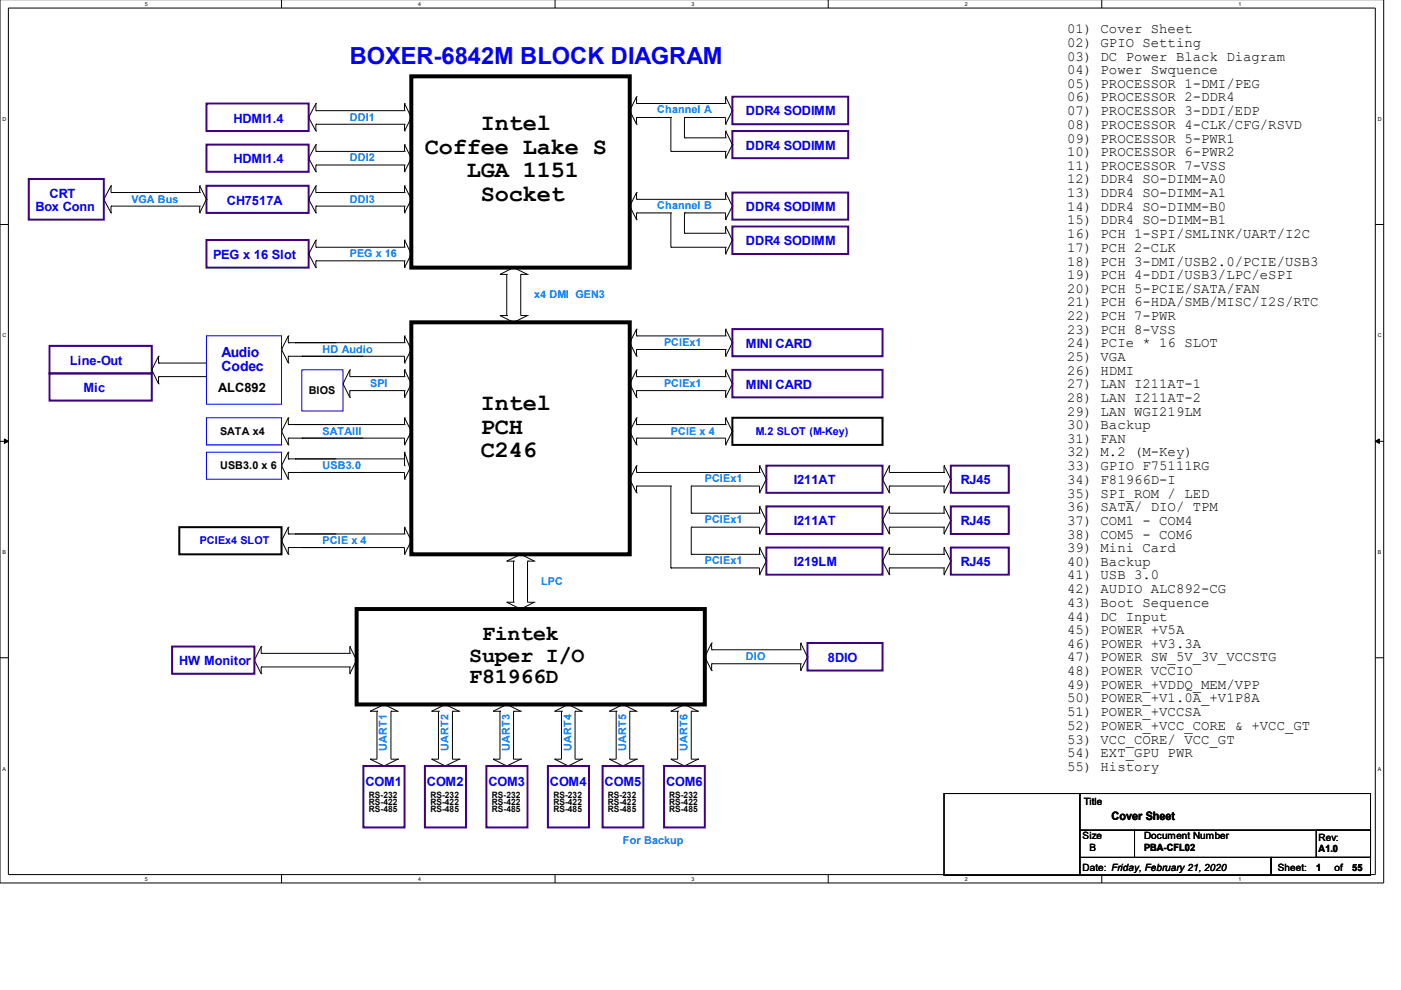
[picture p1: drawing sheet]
<svg xmlns="http://www.w3.org/2000/svg" width="297mm" height="210mm" viewBox="0 0 297 210" stroke-linecap="round" stroke-linejoin="round" font-family="sans-serif">
<defs><g id="words">
<text font-size="5" fill="#00f" x="74.2" y="13.6">BOXER-6842M BLOCK DIAGRAM</text>
<g font-size="5">
<text x="102" y="27.6">Intel</text>
<text x="90.1" y="32.6">Coffee Lake S</text>
<text x="99" y="37.6">LGA 1151</text>
<text x="102" y="42.6">Socket</text>
<text x="102" y="87">Intel</text>
<text x="102" y="92">PCH</text>
<text x="102" y="97">C246</text>
</g>
<g font-size="4.6">
<text x="102.2" y="135.7">Fintek</text>
<text x="99.5" y="140.3">Super I/O</text>
<text x="99.5" y="144.9">F81966D</text>
</g>
<g font-size="3">
<text x="226.2" y="7">01) Cover Sheet</text>
<text x="226.2" y="9.9">02) GPIO Setting</text>
<text x="226.2" y="12.9">03) DC Power Black Diagram</text>
<text x="226.2" y="15.8">04) Power Swquence</text>
<text x="226.2" y="18.6">05) PROCESSOR 1-DMI/PEG</text>
<text x="226.2" y="21.5">06) PROCESSOR 2-DDR4</text>
<text x="226.2" y="27.4">08) PROCESSOR 4-CLK/CFG/RSVD</text>
<text x="226.2" y="24.4">07) PROCESSOR 3-DDI/EDP</text>
<text x="226.2" y="36">11) PROCESSOR 7-VSS</text>
<text x="226.2" y="33.1">10) PROCESSOR 6-PWR2</text>
<text x="226.2" y="30.2">09) PROCESSOR 5-PWR1</text>
<text x="226.2" y="38.9">12) DDR4 SO-DIMM-A0</text>
<text x="226.2" y="41.8">13) DDR4 SO-DIMM-A1</text>
<text x="226.2" y="44.7">14) DDR4 SO-DIMM-B0</text>
<text x="226.2" y="47.6">15) DDR4 SO-DIMM-B1</text>
<text x="226.2" y="50.5">16) PCH 1-SPI/SMLINK/UART/I2C</text>
<text x="226.2" y="53.4">17) PCH 2-CLK</text>
<text x="226.2" y="59.2">19) PCH 4-DDI/USB3/LPC/eSPI</text>
<text x="226.2" y="56.3">18) PCH 3-DMI/USB2.0/PCIE/USB3</text>
<text x="226.2" y="62.1">20) PCH 5-PCIE/SATA/FAN</text>
<text x="226.2" y="65">21) PCH 6-HDA/SMB/MISC/I2S/RTC</text>
<text x="226.2" y="67.8">22) PCH 7-PWR</text>
<text x="226.2" y="70.8">23) PCH 8-VSS</text>
<text x="226.2" y="76.6">25) VGA</text>
<text x="226.2" y="73.7">24) PCIe * 16 SLOT</text>
<text x="226.2" y="79.4">26) HDMI</text>
<text x="226.2" y="82.3">27) LAN I211AT-1</text>
<text x="226.2" y="85.3">28) LAN I211AT-2</text>
<text x="226.2" y="88.2">29) LAN WGI219LM</text>
<text x="226.2" y="91">30) Backup</text>
<text x="226.2" y="93.9">31) FAN</text>
<text x="226.2" y="96.8">32) M.2 (M-Key)</text>
<text x="226.2" y="99.8">33) GPIO F75111RG</text>
<text x="226.2" y="105.5">35) SPI_ROM / LED</text>
<text x="226.2" y="102.6">34) F81966D-I</text>
<text x="226.2" y="108.4">36) SATA/ DIO/ TPM</text>
<text x="226.2" y="111.3">37) COM1 - COM4</text>
<text x="226.2" y="117.1">39) Mini Card</text>
<text x="226.2" y="120">40) Backup</text>
<text x="226.2" y="114.2">38) COM5 - COM6</text>
<text x="226.2" y="125.7">42) AUDIO ALC892-CG</text>
<text x="226.2" y="122.9">41) USB 3.0</text>
<text x="226.2" y="128.7">43) Boot Sequence</text>
<text x="226.2" y="131.6">44) DC Input</text>
<text x="226.2" y="134.5">45) POWER +V5A</text>
<text x="226.2" y="137.3">46) POWER +V3.3A</text>
<text x="226.2" y="143.2">48) POWER VCCIO</text>
<text x="226.2" y="140.2">47) POWER SW_5V_3V_VCCSTG</text>
<text x="226.2" y="146.1">49) POWER_+VDDQ_MEM/VPP</text>
<text x="226.2" y="148.9">50) POWER_+V1.0A_+V1P8A</text>
<text x="226.2" y="151.8">51) POWER_+VCCSA</text>
<text x="226.2" y="154.7">52) POWER_+VCC_CORE &amp; +VCC_GT</text>
<text x="226.2" y="160.5">54) EXT_GPU PWR</text>
<text x="226.2" y="157.7">53) VCC_CORE/ VCC_GT</text>
<text x="226.2" y="163.4">55) History</text>
</g>
<g font-size="3" fill="#00f">
<text x="47" y="75.6">Audio</text>
<text x="47" y="78.7">Codec</text>
</g>
<g font-size="2.7" fill="#00f">
<text x="49.5" y="26">HDMI1.4</text>
<text x="158.2" y="24.5">DDR4 SODIMM</text>
<text x="49.5" y="34.6">HDMI1.4</text>
<text x="158.2" y="31.8">DDR4 SODIMM</text>
<text x="10.5" y="41.9">CRT</text>
<text x="7.5" y="44.8">Box Conn</text>
<text x="48.1" y="43.4">CH7517A</text>
<text x="158.2" y="44.8">DDR4 SODIMM</text>
<text x="158.2" y="52">DDR4 SODIMM</text>
<text x="45.2" y="55">PEG x 16 Slot</text>
<text x="14.8" y="77.4">Line-Out</text>
<text x="158.2" y="73.8">MINI CARD</text>
<text x="17.7" y="83.2">Mic</text>
<text x="158.2" y="82.4">MINI CARD</text>
<text x="168.3" y="102.7">I211AT</text>
<text x="203.7" y="102.7">RJ45</text>
<text x="168.3" y="111.4">I211AT</text>
<text x="203.7" y="111.4">RJ45</text>
<text x="168.3" y="120.1">I219LM</text>
<text x="203.7" y="120.1">RJ45</text>
<text x="38" y="141.1">HW Monitor</text>
<text x="175.5" y="140.3">8DIO</text>
<text x="77.5" y="166.6">COM1</text>
<text x="90.5" y="166.6">COM2</text>
<text x="103.5" y="166.6">COM3</text>
<text x="116.6" y="166.6">COM4</text>
<text x="128.2" y="166.6">COM5</text>
<text x="141.2" y="166.6">COM6</text>
</g>
<text font-size="2.7" x="46.2" y="83.2">ALC892</text>
<text font-size="2.5" x="235.6" y="173.8">Cover Sheet</text>
<g font-size="2.3" fill="#0080ff">
<text x="74.2" y="25.6">DDI1</text>
<text x="139.4" y="24.1">Channel A</text>
<text x="74.2" y="34.2">DDI2</text>
<text x="27.9" y="42.9">VGA Bus</text>
<text x="74.2" y="42.9">DDI3</text>
<text x="139.4" y="44.4">Channel B</text>
<text x="74.2" y="54.5">PEG x 16</text>
<text x="113.3" y="63.2">x4 DMI GEN3</text>
<text x="68.4" y="74.8">HD Audio</text>
<text x="140.8" y="73.3">PCIEx1</text>
<text x="78.5" y="82">SPI</text>
<text x="140.8" y="82">PCIEx1</text>
<text x="68.4" y="92.1">SATAIII</text>
<text x="142.2" y="92.1">PCIE x 4</text>
<text x="68.4" y="99.4">USB3.0</text>
<text x="149.4" y="102.3">PCIEx1</text>
<text x="149.4" y="110.9">PCIEx1</text>
<text x="68.4" y="115.3">PCIE x 4</text>
<text x="149.4" y="119.6">PCIEx1</text>
<text x="114.7" y="124">LPC</text>
<text x="158.2" y="139.9">DIO</text>
<text x="82" y="159.2" transform="rotate(-90 82 159.2)">UART1</text>
<text x="95.1" y="159.2" transform="rotate(-90 95.1 159.2)">UART2</text>
<text x="108.1" y="159.2" transform="rotate(-90 108.1 159.2)">UART3</text>
<text x="121.2" y="159.2" transform="rotate(-90 121.2 159.2)">UART4</text>
<text x="132.8" y="159.2" transform="rotate(-90 132.8 159.2)">UART5</text>
<text x="145.8" y="159.2" transform="rotate(-90 145.8 159.2)">UART6</text>
<text x="132.1" y="179">For Backup</text>
</g>
<g font-size="2.3">
<text x="65.4" y="83.5">BIOS</text>
<text x="46.7" y="92.1">SATA x4</text>
<text x="46.7" y="99.4">USB3.0 x 6</text>
</g>
<g font-size="2.3" fill="#00f">
<text x="160.3" y="92.1">M.2 SLOT (M-Key)</text>
<text x="42.3" y="115.3">PCIEx4 SLOT</text>
</g>
<g font-size="2.1">
<text x="229.8" y="170.6">Title</text>
<text x="229.5" y="178">Size</text>
<text x="242.6" y="178">Document Number</text>
<text x="279.6" y="178.2">Rev:</text>
<text x="229.5" y="184.7">Date: Friday, February 21, 2020</text>
<text x="231" y="180.4">B</text>
<text x="242.6" y="180.5">PBA-CFL02</text>
<text x="270.9" y="184.7">Sheet:</text>
<text x="279.1" y="184.8">1</text>
<text x="279.6" y="180.7">A1.0</text>
<text x="283" y="184.7">of</text>
<text x="286.7" y="184.8">55</text>
</g>
<g font-size="1.9">
<text x="78.2" y="169.3">RS-232</text>
<text x="78.2" y="170.7">RS-422</text>
<text x="78.2" y="172.1">RS-485</text>
<text x="91.3" y="169.3">RS-232</text>
<text x="91.3" y="170.7">RS-422</text>
<text x="91.3" y="172.1">RS-485</text>
<text x="104.3" y="169.3">RS-232</text>
<text x="104.3" y="170.7">RS-422</text>
<text x="104.3" y="172.1">RS-485</text>
<text x="117.3" y="169.3">RS-232</text>
<text x="117.3" y="170.7">RS-422</text>
<text x="117.3" y="172.1">RS-485</text>
<text x="128.9" y="169.3">RS-232</text>
<text x="128.9" y="170.7">RS-422</text>
<text x="128.9" y="172.1">RS-485</text>
<text x="141.9" y="169.3">RS-232</text>
<text x="141.9" y="170.7">RS-422</text>
<text x="141.9" y="172.1">RS-485</text>
</g>
<g font-size="1.1">
<text x="30.7" y="1.3">5</text>
<text x="88.6" y="1.3">4</text>
<text x="146.6" y="1.3">3</text>
<text x="204.6" y="1.3">2</text>
<text x="262.6" y="1.3">1</text>
<text x=".5" y="25.7">D</text>
<text x="292.1" y="25.7">D</text>
<text x=".5" y="71.6">C</text>
<text x="292.1" y="71.6">C</text>
<text x=".5" y="117.5">B</text>
<text x="292.1" y="117.5">B</text>
<text x=".5" y="163.4">A</text>
<text x="292.1" y="163.4">A</text>
<text x="30.7" y="186.8">5</text>
<text x="88.6" y="186.8">4</text>
<text x="146.6" y="186.8">3</text>
<text x="204.6" y="186.8">2</text>
<text x="262.6" y="186.8">1</text>
</g>
</g></defs>
<path d="M0 -.1v187.3h293.4v-187.3M1.8 1.7h289.8v183.7h-289.8z" fill="none" stroke="#000" stroke-width=".21"/>
<g fill="#fff">
<path d="M30.7 .3h.5v1.2h-.5z"/>
<path d="M30.7 185.8h.5v1.2h-.5z"/>
</g>
<path d="M59.7 -.1v1.8M59.7 185.4v1.8" fill="none" stroke="#000" stroke-width=".21"/>
<g fill="#fff">
<path d="M88.6 .3h.6v1.2h-.6z"/>
<path d="M88.6 185.8h.6v1.2h-.6z"/>
</g>
<path d="M117.7 -.1v1.8M117.7 185.4v1.8" fill="none" stroke="#000" stroke-width=".21"/>
<g fill="#fff">
<path d="M146.6 .3h.6v1.2h-.6z"/>
<path d="M146.6 185.8h.6v1.2h-.6z"/>
</g>
<path d="M175.6 -.1v1.8M175.6 185.4v1.8" fill="none" stroke="#000" stroke-width=".21"/>
<g fill="#fff">
<path d="M204.6 .3h.5v1.2h-.5z"/>
<path d="M204.6 185.8h.5v1.2h-.5z"/>
</g>
<path d="M233.6 -.1v1.8M233.6 185.4v1.8" fill="none" stroke="#000" stroke-width=".21"/>
<g fill="#fff">
<path d="M262.6 .3h.5v1.2h-.5z"/>
<path d="M262.6 185.8h.5v1.2h-.5z"/>
<path d="M.5 24.7h.7v1.1h-.7z"/>
<path d="M292.1 24.7h.7v1.1h-.7z"/>
<path d="M.5 70.5h.7v1.2h-.7z"/>
<path d="M292.1 70.5h.7v1.2h-.7z"/>
</g>
<path d="M0 47.6h1.8M291.6 47.6h1.8" fill="none" stroke="#000" stroke-width=".21"/>
<g fill="#fff">
<path d="M.5 116.5h.6v1.2h-.6z"/>
<path d="M292.1 116.5h.6v1.2h-.6z"/>
</g>
<path d="M0 93.6h1.8M291.6 93.6h1.8" fill="none" stroke="#000" stroke-width=".21"/>
<path d="M.9 93.1l.9 .5-.9 .4zM291.6 93.6l.8-.5v.9z" fill="#000" stroke="#000" stroke-width=".21"/>
<g fill="#fff">
<path d="M.5 162.4h.5v1.2h-.5z"/>
<path d="M292.1 162.4h.5v1.2h-.5z"/>
</g>
<g fill="none" stroke="#000" stroke-width=".21">
<path d="M23.5 39.4h.1M23.5 39.4v1.4M23.5 39.4l-1.5 2.9M42.3 39.4h.1M42.3 39.4v1.4M42.3 39.4l1.5 2.9M65.4 24.9h.1M65.4 33.5h.1M65.4 24.9l1.6 2.9M65.4 33.5l1.6 2.9M67 26.3h.1M67 27.8h.1"/>
<path d="M67 21.9h.1M67 23.5h.1M67 35h.1M67 36.4h.1M67 30.7h.1M67 32.1h.1M67 39.4h.1M67 21.9v1.6M67 26.3v1.5M67 30.7v1.4M67 35v1.4M67 39.4v1.4"/>
<path d="M67 26.3h18.8M67 21.9l-1.6 3M67 23.5h18.8M67 35h18.8M67 30.7l-1.6 2.8M67 32.1h18.8M67 39.4l-1.6 2.9M85.8 26.3h.1M85.8 27.8h.1M85.8 23.5h.1M85.8 21.9h.1M85.8 35h.1"/>
<path d="M85.8 36.4h.1M85.8 32.1h.1M85.8 30.7h.1M85.8 39.4h.1M85.8 21.9v1.6M85.8 26.3v1.5M85.8 30.7v1.4M85.8 35v1.4M85.8 39.4v1.4M85.8 21.9l1.4 3M85.8 30.7l1.4 2.8M85.8 39.4l1.4 2.9"/>
<path d="M87.2 24.9h.1M87.2 33.5h.1M87.2 24.9l-1.4 2.9M87.2 33.5l-1.4 2.9M133.5 23.5h.1M133.5 23.5l1.5 2.8M135 21.9h.1M135 20.5h.1M135 24.9h.1M135 26.3h.1M135 21.9h18.8M135 20.5v1.4"/>
<path d="M135 24.9v1.4M135 20.5l-1.5 3M135 24.9h7.2M142.2 24.9h.1M142.2 32.1h.1M142.2 24.9v7.2M142.2 32.1h11.6M145.1 29.2h.1M145.1 24.9h.1M145.1 24.9h8.7v1.4M145.1 29.2h8.7M145.1 24.9v4.3"/>
<path d="M153.8 26.3h.1M153.8 21.9h.1M153.8 20.5h.1M153.8 27.8h.1M153.8 29.2h.1M153.8 33.5h.1M153.8 32.1h.1M153.8 20.5v1.4M153.8 27.8v1.4M153.8 32.1v1.4M153.8 20.5l1.5 3M153.8 27.8l1.5 2.9"/>
<path d="M155.3 23.5h.1M155.3 30.7h.1M155.3 23.5l-1.5 2.8M155.3 30.7l-1.5 2.8M22 42.3h.1M22 42.3l1.5 2.8M23.5 43.7h.1M23.5 45.1h.1M23.5 40.8h.1M23.5 43.7v1.4M23.5 43.7h18.8M23.5 40.8h18.8"/>
<path d="M42.3 43.7h.1M42.3 40.8h.1M42.3 45.1h.1M42.3 43.7v1.4M43.8 42.3h.1M43.8 42.3l-1.5 2.8M65.4 42.3h.1M65.4 53.9h.1M65.4 42.3l1.6 2.8M65.4 53.9l1.6 2.8M67 43.7h.1M67 45.1h.1"/>
<path d="M67 40.8h.1M67 55.3h.1M67 56.7h.1M67 50.9h.1M67 52.4h.1M67 43.7v1.4M67 50.9v1.5M67 55.3v1.4M67 43.7h18.8M67 40.8h18.8M67 52.4h18.8M67 55.3h18.8"/>
<path d="M67 50.9l-1.6 3M85.8 43.7h.1M85.8 45.1h.1M85.8 40.8h.1M85.8 55.3h.1M85.8 56.7h.1M85.8 52.4h.1M85.8 50.9h.1M85.8 43.7v1.4M85.8 50.9v1.5M85.8 55.3v1.4M85.8 50.9l1.4 3"/>
<path d="M87.2 42.3h.1M87.2 53.9h.1M87.2 42.3l-1.4 2.8M87.2 53.9l-1.4 2.8M106 58.2h.1M106 58.2h1.4M107.4 58.2h.1M107.4 58.2v8.7M108.9 56.7h.1M108.9 56.7l-2.9 1.5M108.9 56.7l2.9 1.5M110.4 58.2h.1"/>
<path d="M110.4 58.2v8.7h1.4M110.4 58.2h1.4M111.8 58.2h.1M133.5 43.7h.1M133.5 43.7l1.5 2.9M135 42.3h.1M135 40.8h.1M135 46.6h.1M135 45.1h.1M135 40.8v1.5M135 45.1v1.5M135 42.3h18.8"/>
<path d="M135 40.8l-1.5 2.9M135 45.1h7.2M142.2 52.4h.1M142.2 45.1h.1M142.2 45.1v7.3M142.2 52.4h11.6M145.1 49.5h.1M145.1 45.1h.1M145.1 45.1h8.7v1.5M145.1 45.1v4.4M145.1 49.5h8.7M153.8 40.8h.1"/>
<path d="M153.8 42.3h.1M153.8 46.6h.1M153.8 48h.1M153.8 53.9h.1M153.8 52.4h.1M153.8 49.5h.1M153.8 40.8v1.5M153.8 48v1.5M153.8 52.4v1.5M153.8 40.8l1.5 2.9M153.8 48l1.5 2.9M155.3 43.7h.1"/>
<path d="M155.3 50.9h.1M155.3 43.7l-1.5 2.9M155.3 50.9l-1.5 3M32.2 78.4h.1M32.2 78.4l1.4 3M33.6 77h.1M33.6 79.9h.1M33.6 75.5h.1M33.6 79.9h10.2M33.6 75.5v1.5M33.6 79.9v1.5M33.6 77h10.2"/>
<path d="M33.6 75.5l-1.4 2.9M59.7 74.1h.1M59.7 74.1l1.4 2.9M61.1 75.5h.1M61.1 77h.1M61.1 71.2h.1M61.1 72.7h.1M61.1 75.5h24.7v1.5M61.1 72.7h24.7M61.1 71.2v1.5M61.1 75.5v1.5M61.1 71.2l-1.4 2.9"/>
<path d="M62.6 72.7h.1M64 75.5h.1M74.2 78.4h.1M74.2 78.4v1.5h11.6M74.2 78.4l-1.5 3M85.8 79.9h.1M85.8 78.4h.1M85.8 77h.1M85.8 72.7h.1M85.8 71.2h.1M85.8 71.2v1.5M85.8 78.4v1.5"/>
<path d="M85.8 78.4l1.4 3M85.8 71.2l1.4 2.9M87.2 74.1h.1M87.2 74.1l-1.4 2.9M106 66.9h.1M106 66.9h1.4M106 66.9l2.9 1.4M107.4 66.9h.1M108.9 68.3h.1M111.8 66.9h.1M111.8 66.9l-2.9 1.4M133.5 72.7h.1"/>
<path d="M133.5 72.7l1.5 2.8M135 71.2h.1M135 69.8h.1M135 74.1h.1M135 79.9h.1M135 78.4h.1M135 75.5h.1M135 69.8v1.4M135 74.1v1.4M135 78.4v1.5M135 71.2h18.8M135 74.1h18.8"/>
<path d="M135 79.9h18.8M135 69.8l-1.5 2.9M135 78.4l-1.5 3M153.8 74.1h.1M153.8 75.5h.1M153.8 71.2h.1M153.8 69.8h.1M153.8 78.4h.1M153.8 79.9h.1M153.8 69.8v1.4M153.8 74.1v1.4M153.8 78.4v1.5"/>
<path d="M153.8 69.8l1.5 2.9M153.8 78.4l1.5 3M155.3 72.7h.1M155.3 72.7l-1.5 2.8M33.6 81.4h.1M59.7 91.5h.1M59.7 98.7h.1M59.7 91.5l1.4 2.8M59.7 98.7l1.4 2.9M61.1 92.9h.1M61.1 94.3h.1M61.1 88.6h.1"/>
<path d="M61.1 90h.1M61.1 95.9h.1M61.1 97.3h.1M61.1 92.9h24.7v1.4M61.1 88.6v1.4M61.1 92.9v1.4M61.1 95.9v1.4M61.1 90h24.7M61.1 88.6l-1.4 2.9M61.1 97.3h24.7M61.1 95.9l-1.4 2.8M62.6 90h.1"/>
<path d="M62.6 97.3h.1M64 92.9h.1M72.7 81.4h.1M72.7 81.4l1.5 2.9M74.2 84.3h.1M74.2 82.8h.1M74.2 82.8h11.6M74.2 82.8v1.5M85.8 82.8h.1M85.8 84.3h.1M85.8 94.3h.1M85.8 90h.1"/>
<path d="M85.8 88.6h.1M85.8 98.7h.1M85.8 95.9h.1M85.8 82.8v1.5M85.8 88.6v1.4M85.8 95.9v2.8M85.8 88.6l1.4 2.9M85.8 95.9l1.4 4.3M87.2 81.4h.1M87.2 91.5h.1M87.2 98.7h.1M87.2 81.4l-1.4 2.9"/>
<path d="M87.2 91.5l-1.4 2.8M87.2 98.7l-1.4 2.9M133.5 81.4h.1M133.5 91.5h.1M133.5 81.4l1.5 2.9M133.5 91.5l1.5 2.8M135 82.8h.1M135 84.3h.1M135 98.7h.1M135 92.9h.1M135 94.3h.1M135 88.6h.1"/>
<path d="M135 90h.1M135 82.8v1.5M135 88.6v1.4M135 92.9v1.4M135 98.7v1.5M135 92.9h18.8v1.4M135 82.8h18.8M135 98.7l-1.5 2.9M135 90h18.8M135 88.6l-1.5 2.9M153.8 82.8h.1M153.8 84.3h.1"/>
<path d="M153.8 90h.1M153.8 94.3h.1M153.8 88.6h.1M153.8 82.8v1.5M153.8 88.6v1.4M153.8 88.6l1.5 2.9M155.3 81.4h.1M155.3 91.5h.1M155.3 81.4l-1.5 2.9M155.3 91.5l-1.5 2.8M161 98.7h.1M161 98.7l1.5 2.9"/>
<path d="M161 98.7v1.5M188.6 98.7h.1M188.6 98.7v1.5h11.6M188.6 98.7l-1.5 2.9M200.2 98.7h.1M200.2 98.7v1.5M200.2 98.7l1.4 2.9M59.7 114.7h.1M59.7 114.7l1.4 2.8M61.1 100.2h.1M61.1 101.6h.1M61.1 116.1h.1"/>
<path d="M61.1 117.5h.1M61.1 111.8h.1M61.1 113.2h.1M61.1 100.2h24.7v1.4M61.1 116.1h24.7v1.4M61.1 100.2v1.4M61.1 111.8v1.4M61.1 116.1v1.4M61.1 113.2h24.7M61.1 111.8l-1.4 2.9M62.6 113.2h.1M64 100.2h.1"/>
<path d="M64 116.1h.1M85.8 101.6h.1M85.8 117.5h.1M85.8 113.2h.1M85.8 111.8h.1M85.8 111.8v1.4M85.8 111.8l1.4 2.9M87.2 114.7h.1M87.2 114.7l-1.4 2.8M107.4 119h.1M107.4 119h1.5M108.9 119h.1"/>
<path d="M108.9 119v8.7M110.4 117.5h.1M110.4 117.5l-3 1.5M110.4 117.5l2.9 1.5M111.8 119h.1M111.8 119v8.7h1.5M111.8 119h1.5M113.3 119h.1M133.5 101.6h.1M133.5 101.6l1.5 2.9M135 100.2h.1M135 103.1h.1"/>
<path d="M135 104.5h.1M135 103.1v1.4M135 100.2h26M135 103.1h7.2M142.2 103.1h.1M142.2 103.1v17.3M146.6 103.1h.1M146.6 108.8h.1M146.6 117.5h.1M146.6 111.8h.1M146.6 103.1v5.7M146.6 111.8v5.7"/>
<path d="M146.6 103.1h14.4v1.4M146.6 111.8h14.4v1.4M146.6 108.8h14.4M146.6 117.5h14.4M161 100.2h.1M161 104.5h.1M161 108.8h.1M161 107.4h.1M161 113.2h.1M161 117.5h.1M161 116.1h.1M161 107.4v1.4"/>
<path d="M161 116.1v1.4M161 107.4l1.5 2.9M161 116.1l1.5 2.9M162.5 101.6h.1M162.5 110.3h.1M162.5 119h.1M162.5 101.6l-1.5 2.9M162.5 110.3l-1.5 2.9M162.5 119l-1.5 2.8M187.1 101.6h.1M187.1 110.3h.1M187.1 119h.1"/>
<path d="M187.1 101.6l1.5 2.9M187.1 110.3l1.5 2.9M187.1 119l1.5 2.8M188.6 104.5h.1M188.6 103.1h.1M188.6 107.4h.1M188.6 113.2h.1M188.6 111.8h.1M188.6 116.1h.1M188.6 103.1h11.6M188.6 107.4v1.4h11.6M188.6 116.1v1.4h11.6"/>
<path d="M188.6 111.8h11.6M188.6 103.1v1.4M188.6 111.8v1.4M188.6 107.4l-1.5 2.9M188.6 116.1l-1.5 2.9M200.2 100.2h.1M200.2 103.1h.1M200.2 104.5h.1M200.2 108.8h.1M200.2 111.8h.1M200.2 113.2h.1M200.2 107.4h.1"/>
<path d="M200.2 117.5h.1M200.2 116.1h.1M200.2 103.1v1.4M200.2 107.4v1.4M200.2 111.8v1.4M200.2 116.1v1.4M200.2 107.4l1.4 2.9M200.2 116.1l1.4 2.9M201.6 101.6h.1M201.6 110.3h.1M201.6 119h.1M201.6 101.6l-1.4 2.9"/>
<path d="M201.6 110.3l-1.4 2.9M201.6 119l-1.4 2.8M0 139.5h1.8M53.9 140h.1M53.9 140l1.5 2.8M55.4 138.5h.1M55.4 137.1h.1M55.4 138.5h18.8M55.4 137.1v1.4M55.4 137.1l-1.5 2.9M74.2 138.5h.1M74.2 137.1h.1"/>
<path d="M74.2 137.1v1.4M74.2 137.1l1.4 2.9M75.6 140h.1M75.6 140l-1.4 2.8M107.4 127.7h.1M107.4 127.7h1.5M107.4 127.7l3 1.4M108.9 127.7h.1M110.4 129.1h.1M113.3 127.7h.1M113.3 127.7l-2.9 1.4M142.2 120.4h.1"/>
<path d="M142.2 120.4h18.8v1.4M149.4 139.3h.1M149.4 139.3l1.5 2.9M150.9 137.8h.1M150.9 136.3h.1M150.9 137.8h18.9M150.9 136.3v1.5M150.9 136.3l-1.5 3M161 121.8h.1M169.8 137.8h.1M169.8 136.3h.1M169.8 136.3v1.5"/>
<path d="M169.8 136.3l1.4 3M171.2 139.3h.1M171.2 139.3l-1.4 2.9M188.6 121.8h.1M188.6 120.4h.1M188.6 120.4h11.6M188.6 120.4v1.4M200.2 120.4h.1M200.2 121.8h.1M200.2 120.4v1.4M291.6 139.5h1.8M55.4 141.4h.1"/>
<path d="M55.4 142.8h.1M55.4 141.4v1.4M55.4 141.4h18.8M74.2 141.4h.1M74.2 142.8h.1M74.2 141.4v1.4M78.5 150.8h.1M78.5 150.8h1.4M79.9 150.8h.1M79.9 150.8v10.2h-1.4M81.4 149.4h.1M81.4 149.4l2.9 1.4"/>
<path d="M81.4 149.4l-2.9 1.4M82.9 150.8h.1M82.9 150.8h1.4M82.9 150.8v10.2h1.4M84.3 150.8h.1M91.5 150.8h.1M91.5 150.8h1.5M93 150.8h.1M93 150.8v10.2h-1.5M94.4 149.4h.1M94.4 149.4l-2.9 1.4M94.4 149.4l3 1.4"/>
<path d="M95.9 150.8h.1M95.9 150.8h1.5M95.9 150.8v10.2h1.5M97.4 150.8h.1M104.6 150.8h.1M104.6 150.8h1.4M106 150.8h.1M106 150.8v10.2h-1.4M107.4 149.4h.1M107.4 149.4l-2.8 1.4M107.4 149.4l3 1.4M108.9 150.8h.1"/>
<path d="M108.9 150.8h1.5M108.9 150.8v10.2h1.5M110.4 150.8h.1M117.6 150.8h.1M117.6 150.8h1.4M119 150.8h.1M119 150.8v10.2h-1.4M120.5 149.4h.1M120.5 149.4l-2.9 1.4M120.5 149.4l2.9 1.4M121.9 150.8h.1M121.9 150.8h1.5"/>
<path d="M121.9 150.8v10.2h1.5M123.4 150.8h.1M129.2 150.8h.1M129.2 150.8h1.4M130.6 150.8h.1M130.6 150.8v10.2h-1.4M132.1 149.4h.1M132.1 149.4l2.9 1.4M132.1 149.4l-2.9 1.4M133.5 150.8h.1M133.5 150.8h1.5M133.5 150.8v10.2h1.5"/>
<path d="M135 150.8h.1M142.2 150.8h.1M142.2 150.8h1.5M143.7 150.8h.1M143.7 150.8v10.2h-1.5M145.1 149.4h.1M145.1 149.4l-2.9 1.4M145.1 149.4l2.9 1.4M146.6 150.8h.1M146.6 150.8h1.4M146.6 150.8v10.2h1.4M148 150.8h.1"/>
<path d="M150.9 140.7h.1M150.9 142.2h.1M150.9 140.7v1.5M150.9 140.7h18.9M169.8 140.7h.1M169.8 142.2h.1M169.8 140.7v1.5M78.5 161h.1M78.5 161l2.9 1.4M81.4 162.4h.1M84.3 161h.1M84.3 161l-2.9 1.4"/>
<path d="M91.5 161h.1M91.5 161l2.9 1.4M94.4 162.4h.1M97.4 161h.1M97.4 161l-3 1.4M104.6 161h.1M104.6 161l2.8 1.4M107.4 162.4h.1M110.4 161h.1M110.4 161l-3 1.4M117.6 161h.1M117.6 161l2.9 1.4"/>
<path d="M120.5 162.4h.1M123.4 161h.1M123.4 161l-2.9 1.4M129.2 161h.1M129.2 161l2.9 1.4M132.1 162.4h.1M135 161h.1M135 161l-2.9 1.4M142.2 161h.1M142.2 161l2.9 1.4M145.1 162.4h.1M148 161h.1"/>
<path d="M148 161l-2.9 1.4M200.2 168.2h28.7v17.4h-28.7zM228.9 176h11.6v5.8h-11.6zM228.9 168.2h61.7v7.8h-61.7zM240.5 176h50.1v5.8h-50.1zM279.1 176h11.5v5.8h-11.5zM228.9 181.8h40.6v3.8h-40.6zM269.5 181.8h21.1v3.8h-21.1z"/>
</g>
<path d="M87.2 16.2h46.3v40.5h-46.3zM87.2 68.3h46.3v49.2h-46.3zM75.6 129.1h73.8v20.3h-73.8z" fill="none" stroke="#000" stroke-width=".85"/>
<g fill="none" stroke="#400080" stroke-width=".42">
<path d="M6.1 37.9h15.9v8.7h-15.9zM43.8 21.9h21.6v5.9h-21.6zM43.8 30.7h21.6v5.7h-21.6zM43.8 39.4h21.6v5.7h-21.6zM155.3 20.5h24.5v5.8h-24.5zM155.3 27.8h24.5v5.7h-24.5zM43.8 50.9h21.6v5.8h-21.6zM155.3 40.8h24.5v5.8h-24.5zM155.3 48h24.5v5.9h-24.5zM10.5 73.3h21.7v5.9h-21.7zM10.5 79.2h21.7v5.7h-21.7zM155.3 69.8h31.8v5.7h-31.8z"/>
<path d="M155.3 78.4h31.8v5.9h-31.8zM162.5 98.7h24.6v5.8h-24.6zM201.6 98.7h12.3v5.8h-12.3zM162.5 107.4h24.6v5.8h-24.6zM162.5 116.1h24.6v5.7h-24.6zM201.6 116.1h12.3v5.7h-12.3zM201.6 107.4h12.3v5.8h-12.3zM36.5 137.1h17.4v5.7h-17.4zM171.2 136.3h15.9v5.9h-15.9zM77 162.4h8.8v13h-8.8zM90.1 162.4h8.7v13h-8.7zM103.1 162.4h8.7v13h-8.7z"/>
<path d="M116.2 162.4h8.7v13h-8.7zM127.8 162.4h8.6v13h-8.6zM140.8 162.4h8.6v13h-8.6z"/>
</g>
<path d="M43.8 71.2h15.9v14.5h-15.9zM64 78.4h8.7v8.7h-8.7zM43.8 88.6h15.9v5.7h-15.9zM43.8 95.9h15.9v5.7h-15.9z" fill="none" stroke="#00f" stroke-width=".21"/>
<path d="M155.3 88.6h31.8v5.7h-31.8zM38 111.8h21.7v5.7h-21.7z" fill="none" stroke="#000" stroke-width=".42"/>
<use href="#words"/>
</svg>
